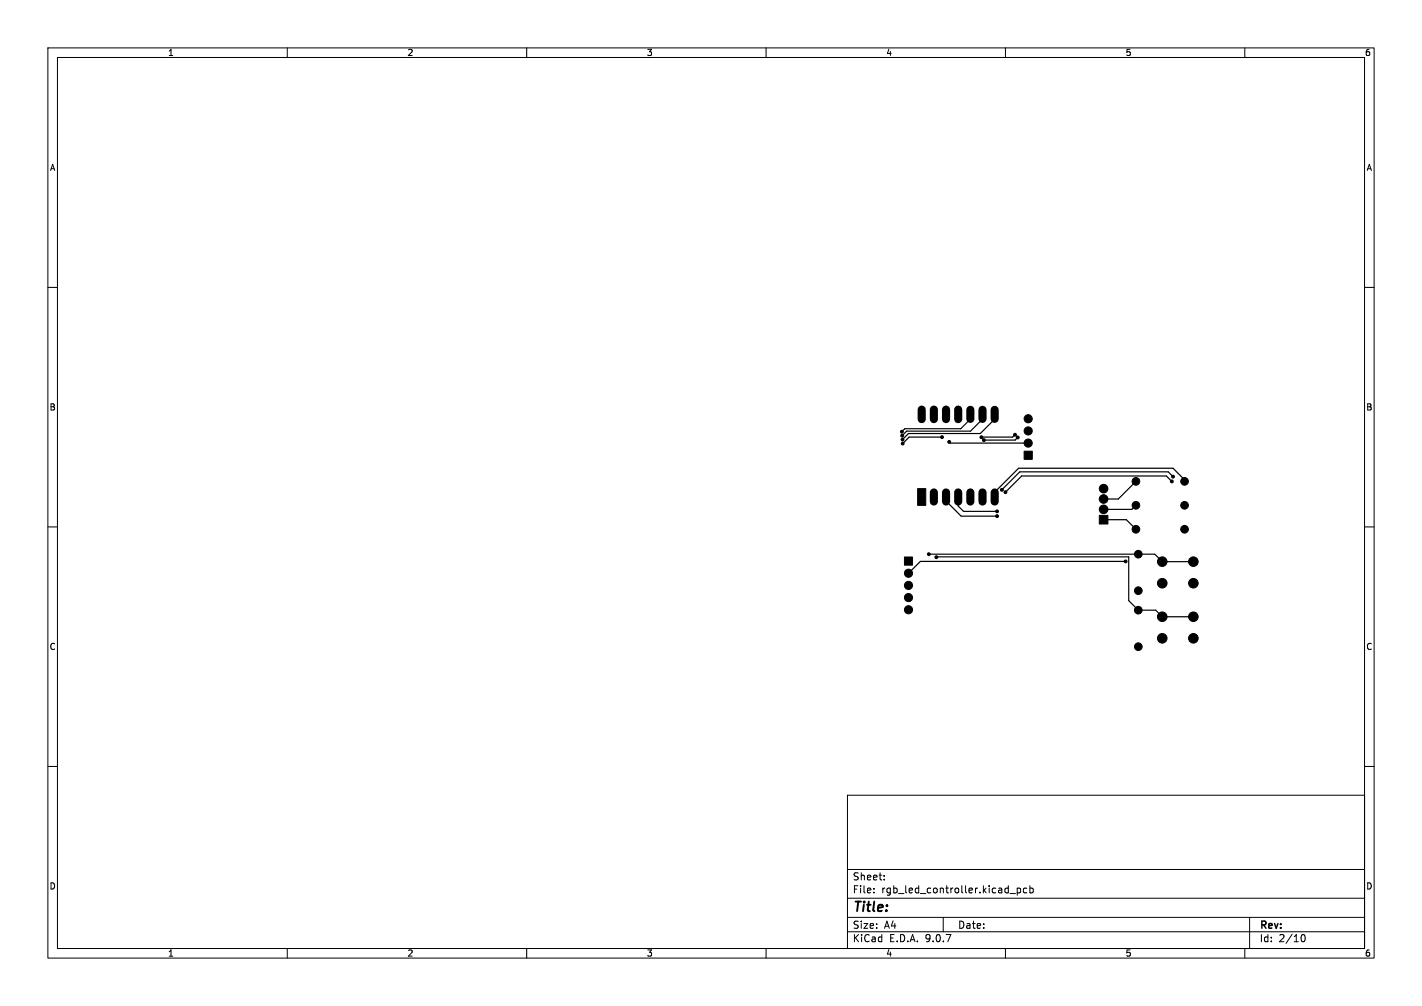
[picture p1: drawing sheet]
<svg xmlns="http://www.w3.org/2000/svg" width="297mm" height="210mm" viewBox="0 0 297 210" stroke-linecap="round" stroke-linejoin="round" font-family="sans-serif">
<defs><g id="words">
<text font-size="2.8" x="178" y="190.9">Title:</text>
<g font-size="2.1">
<text x="178" y="184">Sheet:</text>
<text x="178" y="186.7">File:</text>
<text x="184.1" y="186.7">rgb_led_controller.kicad_pcb</text>
<text x="178" y="196.9">KiCad</text>
<text x="178" y="194.1">Size:</text>
<text x="184.7" y="194.1">A4</text>
<text x="185.7" y="196.9">E.D.A.</text>
<text x="193.3" y="196.9">9.0.7</text>
<text x="200" y="194.1">Date:</text>
<text x="263" y="194.3">Rev:</text>
<text x="263" y="196.9">Id:</text>
<text x="267.1" y="196.9">2/10</text>
</g>
<g font-size="1.8">
<text x="35" y="11.9">1</text>
<text x="85" y="11.9">2</text>
<text x="135" y="11.9">3</text>
<text x="185" y="11.9">4</text>
<text x="235" y="11.9">5</text>
<text x="285" y="11.9">6</text>
<text x="10.3" y="35.9">A</text>
<text x="285.4" y="35.9">A</text>
<text x="10.3" y="85.9">B</text>
<text x="285.3" y="85.9">B</text>
<text x="10.3" y="135.9">C</text>
<text x="285.3" y="135.9">C</text>
<text x="10.3" y="185.9">D</text>
<text x="285.3" y="185.9">D</text>
<text x="35" y="199.9">1</text>
<text x="85" y="199.9">2</text>
<text x="135" y="199.9">3</text>
<text x="185" y="199.9">4</text>
<text x="235" y="199.9">5</text>
<text x="285" y="199.9">6</text>
</g>
</g></defs>
<g fill="none" stroke="#000" stroke-width=".21">
<path d="M10 10h277v190h-277zM12 12h273v186h-273zM60 10v2M110 10v2M160 10v2M210 10v2M260 10v2M10 60h2M285 60h2M10 110h2M285 110h2M10 160h2"/>
<path d="M177 166h108v32h-108zM285 160h2M60 198v2M110 198v2M160 198v2M177 194.5h108M177 191.5h108M177 187.5h108M177 181.5h108M182.5 186.3v.1M182.5 185.5v.1M184.7 183.6v.1"/>
<path d="M184.7 182.8v.1M197 191.5v3M210 198v2M211 186.5h1.1M212.5 185.4v1.5M212.5 185.5l.4-.1 .3 .3-.2 .6h-.5M214.5 185.5l-.5-.1-.3 .3 .2 .6h.6M215.1 185.5l.4-.1 .3 .3-.1 .6h-.6M215.1 184.9v1.5M260 198v2M261 191.5v6.5M271.7 195.7l.2-.5 .2-.1a.8 .8 0 0 1 .5 .7 .8 .8 0 0 1-.5 .8l-.2-.1-.2-.5"/>
</g>
<g fill="#000" stroke="#000" stroke-width=".21">
<path d="M213.9 94.2h1.7v1.7h-1.7zM188.9 116.3h1.7v1.7h-1.7zM191.7 102h1.7v3.5h-1.7zM229.6 107.6h1.8v1.8h-1.8z"/>
<circle cx="188.4" cy="90.1" r=".3"/>
<circle cx="188.4" cy="90.9" r=".3"/>
<circle cx="188.5" cy="91.8" r=".3"/>
<circle cx="188.5" cy="92.6" r=".3"/>
<circle cx="196.7" cy="91.3" r=".3"/>
<circle cx="198.3" cy="92.3" r=".3"/>
<circle cx="205" cy="91.3" r=".3"/>
<circle cx="205.5" cy="91.9" r=".3"/>
<circle cx="212" cy="90.8" r=".3"/>
<circle cx="212.6" cy="91.3" r=".3"/>
<circle cx="214.7" cy="87.4" r=".85"/>
<circle cx="214.7" cy="92.5" r=".85"/>
<circle cx="214.7" cy="90" r=".85"/>
<circle cx="245" cy="99.5" r=".3"/>
<circle cx="189.7" cy="119.7" r=".85"/>
<circle cx="194" cy="115.7" r=".3"/>
<circle cx="195.6" cy="116.3" r=".3"/>
<circle cx="208.3" cy="107.7" r=".3"/>
<circle cx="208.3" cy="106.7" r=".3"/>
<circle cx="209.3" cy="102.2" r=".3"/>
<circle cx="210" cy="102.7" r=".3"/>
<circle cx="230.5" cy="102" r=".9"/>
<circle cx="230.5" cy="106.3" r=".9"/>
<circle cx="230.5" cy="104.2" r=".9"/>
<circle cx="235.1" cy="117.2" r=".3"/>
<circle cx="237.3" cy="105.5" r=".8"/>
<circle cx="237.3" cy="110.5" r=".8"/>
<circle cx="237.3" cy="100.5" r=".8"/>
<circle cx="237.7" cy="115.7" r=".8"/>
<circle cx="242.8" cy="117.2" r="1"/>
<circle cx="244.8" cy="100.5" r=".3"/>
<circle cx="247.4" cy="100.5" r=".8"/>
<circle cx="247.4" cy="105.5" r=".8"/>
<circle cx="247.4" cy="110.5" r=".8"/>
<circle cx="249.2" cy="117.2" r="1"/>
<circle cx="189.7" cy="122.2" r=".85"/>
<circle cx="189.7" cy="124.7" r=".85"/>
<circle cx="189.7" cy="127.3" r=".85"/>
<circle cx="237.7" cy="123.3" r=".8"/>
<circle cx="237.7" cy="127.4" r=".8"/>
<circle cx="237.7" cy="135" r=".8"/>
<circle cx="242.8" cy="128.7" r="1"/>
<circle cx="242.8" cy="121.7" r="1"/>
<circle cx="242.8" cy="133.2" r="1"/>
<circle cx="249.2" cy="128.7" r="1"/>
<circle cx="249.2" cy="121.7" r="1"/>
<circle cx="249.2" cy="133.2" r="1"/>
</g>
<g fill="none" stroke="#000" stroke-width="1.7">
<path d="M192.5 85.5v2M195 85.5v2M197.6 85.5v2M200.1 85.5v2M202.7 85.6v1.9M205.2 85.6v1.9M207.7 85.6v1.9M195 102.8v1.9M197.6 102.8v1.9M200.1 102.8v1.9M202.7 102.8v1.9M205.2 102.8v1.9"/>
<path d="M207.7 102.8v1.9"/>
</g>
<g fill="none" stroke="#000" stroke-width=".25">
<path d="M196.8 91.3h-6.9l-1.4 1.3M198.2 92.3l.3 .2h16.2M202.7 87.5l-2 2h-11.7l-.6 .6M205.2 87.5l-2.5 2.5h-13.3l-1 .9M207.7 87.5l-3 3h-14.9l-1.3 1.3M212 90.8l-.5 .5h-6.3l-.3 .1M212.6 91.3l-.6 .6h-6.5M245 99.5l-1-1h-31l-3.8 3.8M194 115.7h47.2l1.5 1.6h6.5M194 115.7h.1M195.6 116.3h40.1v9.1l2 2h3.7l1.3 1.4h6.5M197.6 102.8v1.8l3.1 3.2h7.5"/>
<path d="M200.1 102.8v2.8l1.1 1.2h7M230.5 108.5h4.7l2.1 2M235.1 117.2h-42.9l-2.4 2.5M237.3 100.5l-3.7 3.7h-3.1M237.3 105.5l-.9 .8h-5.9M244.7 100.5l-1.1-1.1h-30.2l-3.4 3.4M247.4 100.5v-.3l-2.4-2.4h-32.3l-5 5M237.7 135l.1 .3"/>
</g>
<use href="#words"/>
</svg>
